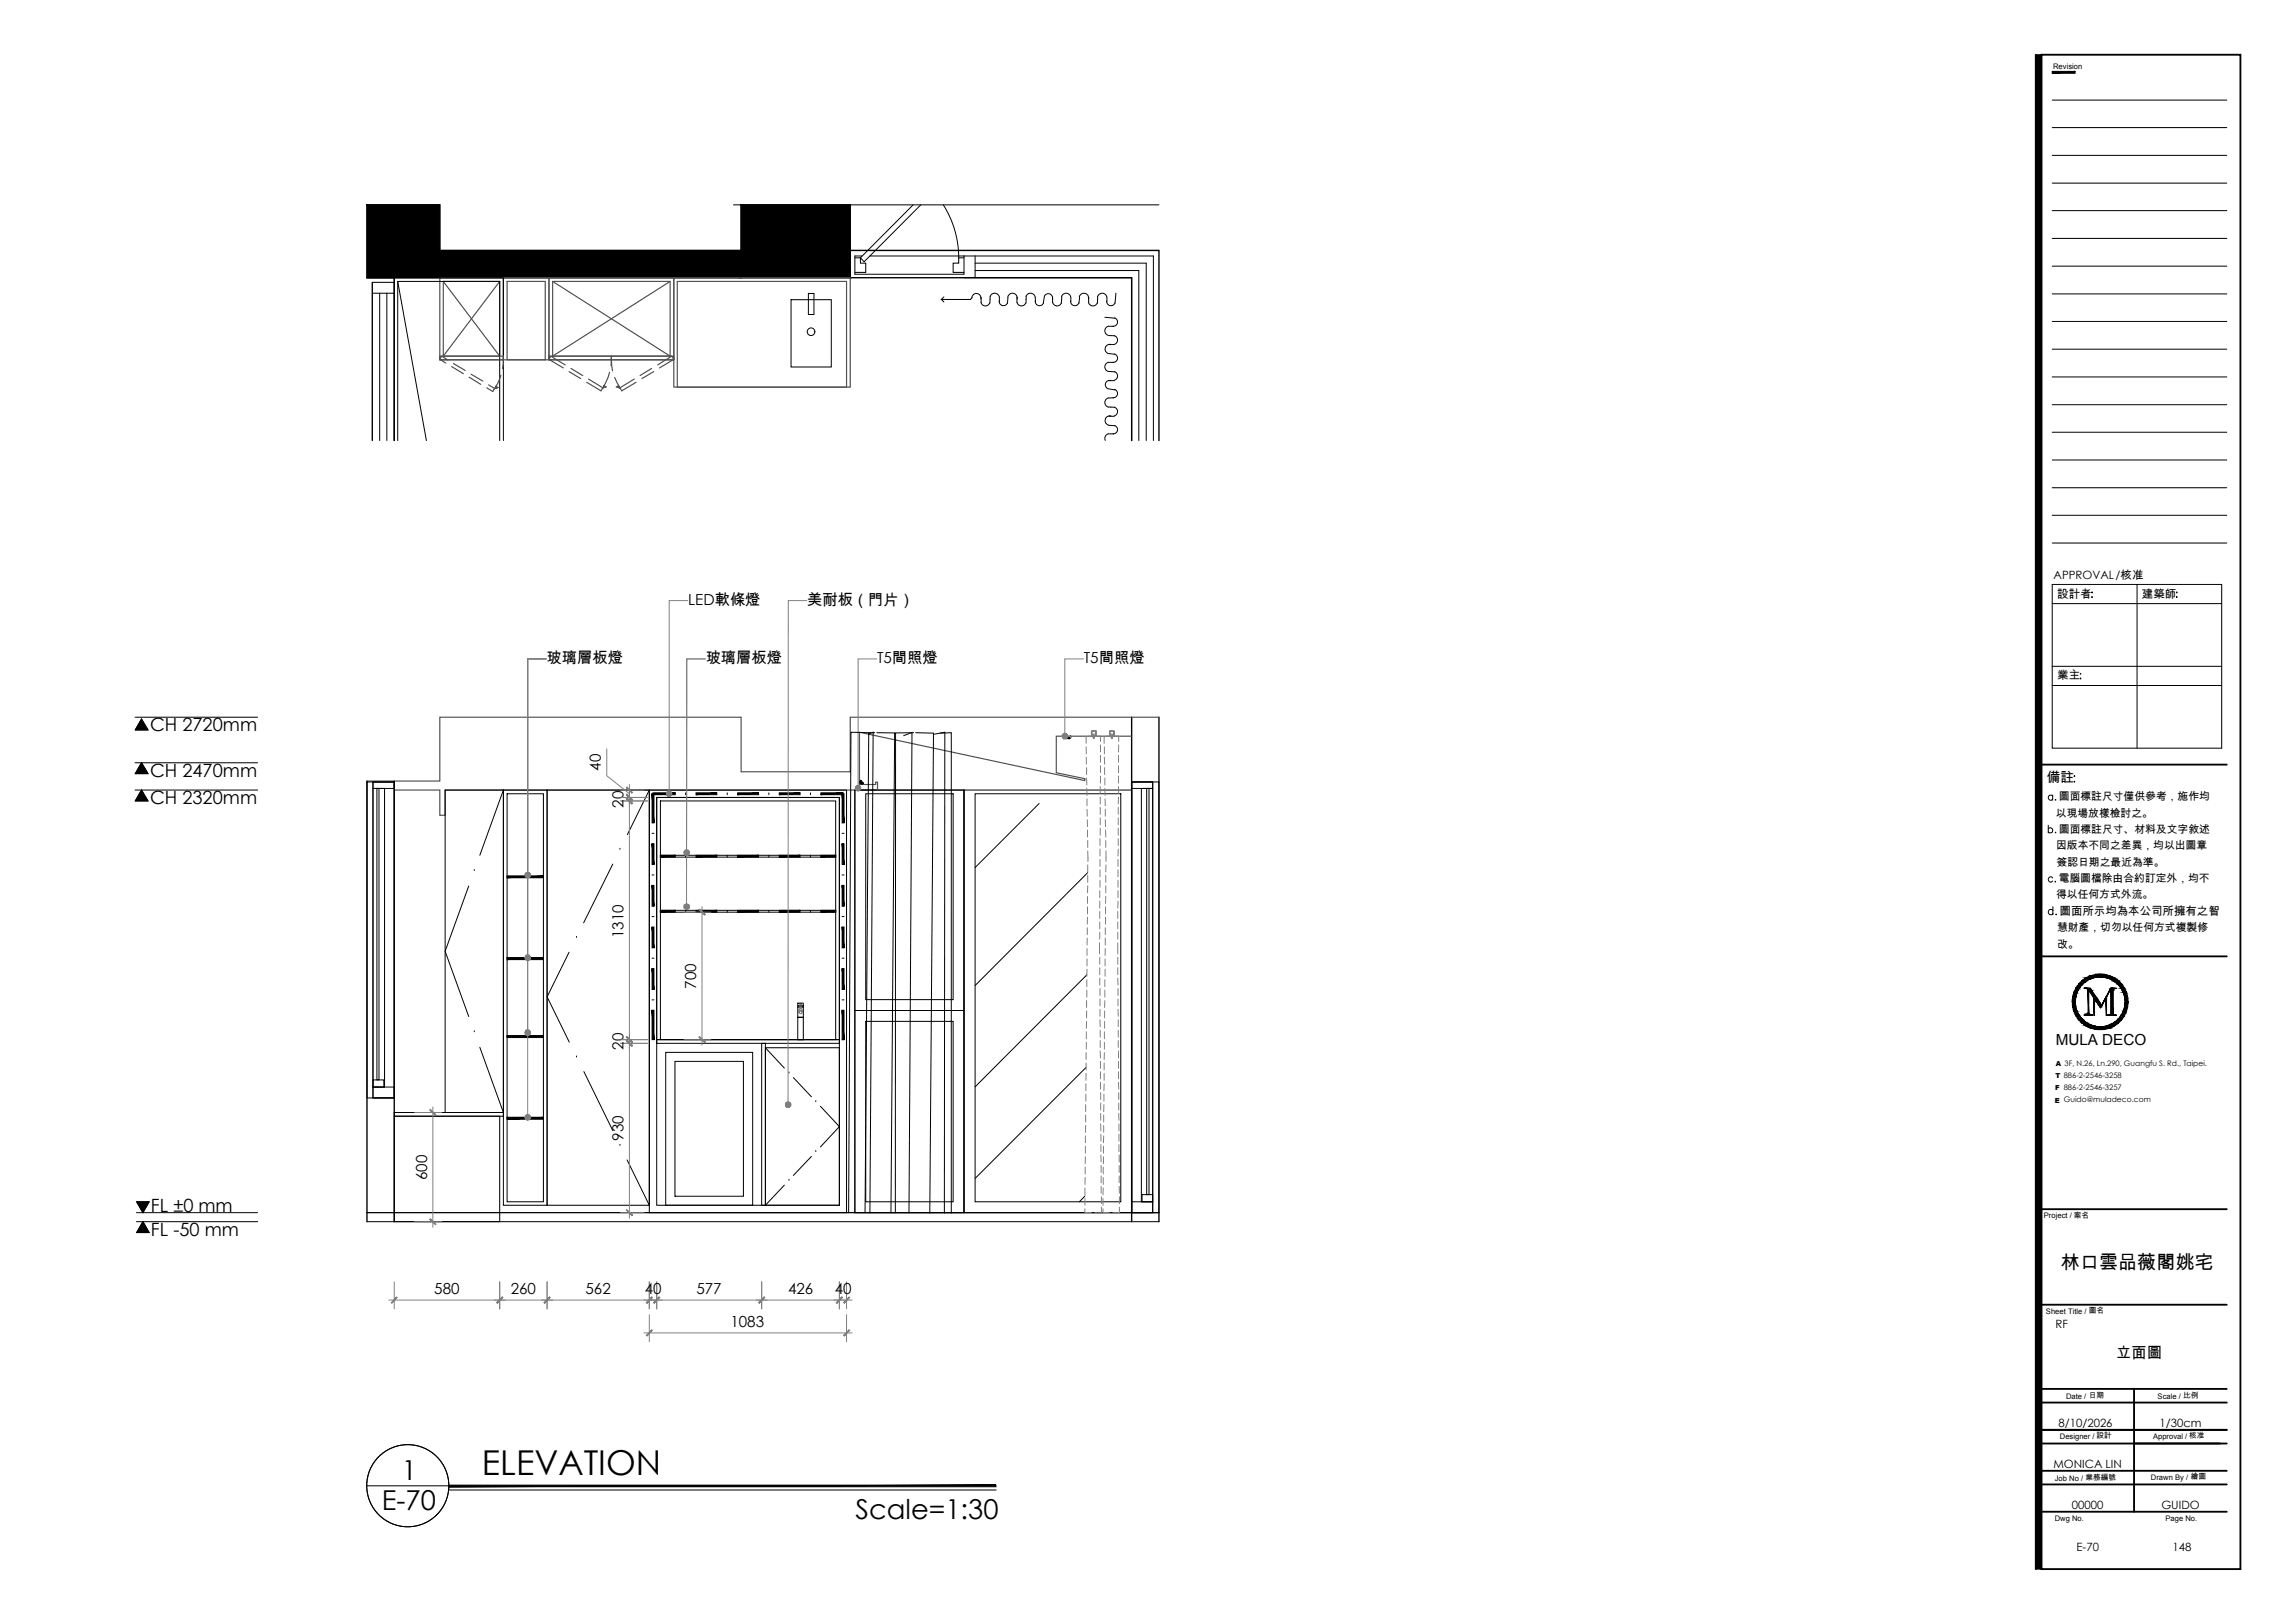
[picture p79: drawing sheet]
<svg xmlns="http://www.w3.org/2000/svg" width="420mm" height="297mm" viewBox="0 0 420 297" stroke-linecap="round" stroke-linejoin="round" font-family="sans-serif">
<defs><g id="words">
<text font-size="6.3" x="88.2" y="269.9">ELEVATION</text>
<g font-size="5">
<text x="73.6" y="270.9">1</text>
<text x="69.9" y="276.3">E-70</text>
<text x="156.6" y="278">Scale=1:30</text>
</g>
<text font-size="3.5" x="377.3" y="232.3">林口雲品薇閣姚宅</text>
<g font-size="3.3">
<text x="27.5" y="133.8">CH 2720mm</text>
<text x="27.5" y="142.1">CH 2470mm</text>
<text x="27.5" y="147.1">CH 2320mm</text>
<text x="27.6" y="221.7">FL ±0 mm</text>
<text x="27.6" y="226.2">FL -50 mm</text>
</g>
<g font-size="2.8">
<text x="126" y="110.6">LED軟條燈</text>
<text x="147.8" y="110.7">美耐板（門片）</text>
<text x="100.1" y="121.3">玻璃層板燈</text>
<text x="129.2" y="121.3">玻璃層板燈</text>
<text x="160.6" y="121.3">T5間照燈</text>
<text x="198.4" y="121.3">T5間照燈</text>
<text x="110" y="141" transform="rotate(-90 110 141)">40</text>
<text x="114.1" y="147.8" transform="rotate(-90 114.1 147.8)">20</text>
<text x="114.1" y="171.7" transform="rotate(-90 114.1 171.7)">1310</text>
<text x="127.5" y="181" transform="rotate(-90 127.5 181)">700</text>
<text x="376.3" y="191.3">MULA DECO</text>
<text x="114.1" y="192.1" transform="rotate(-90 114.1 192.1)">20</text>
<text x="114.1" y="208.8" transform="rotate(-90 114.1 208.8)">930</text>
<text x="78.2" y="216" transform="rotate(-90 78.2 216)">600</text>
<text x="79.5" y="236.9">580</text>
<text x="93.5" y="236.9">260</text>
<text x="107.2" y="236.9">562</text>
<text x="118" y="236.9">40</text>
<text x="127.5" y="236.9">577</text>
<text x="144.3" y="236.9">426</text>
<text x="152.8" y="236.9">40</text>
<text x="133.7" y="242.9">1083</text>
<text x="387.4" y="248.5">立面圖</text>
</g>
<text font-size="2.5" x="374.7" y="143.2">備註</text>
<g font-size="2.1">
<text x="376" y="106">APPROVAL/核准</text>
<text x="376.6" y="109.4">設計者</text>
<text x="392.1" y="109.4">建築師</text>
<text x="376.6" y="124.3">業主</text>
<text x="377.1" y="167.4">圖面所示均為本公司所擁有之智</text>
<text x="376.3" y="243.1">RF</text>
<text x="376.9" y="261.2">8/10/2026</text>
<text x="395.4" y="261.2">1/30cm</text>
<text x="375.9" y="268.7">MONICA LIN</text>
<text x="379.3" y="276.2">00000</text>
<text x="395.7" y="276.2">GUIDO</text>
<text x="380.2" y="283.8">E-70</text>
<text x="397.7" y="283.8">148</text>
</g>
<g font-size="2">
<text x="376.4" y="149.5">以現場放樣檢討之。</text>
<text x="376.9" y="146.5">圖面標註尺寸僅供參考，施作均</text>
<text x="376.4" y="155.4">因版本不同之差異，均以出圖章</text>
<text x="376.9" y="152.4">圖面標註尺寸、材料及文字敘述</text>
<text x="376.5" y="158.4">簽認日期之最近為準。</text>
<text x="376.9" y="161.4">電腦圖檔除由合約訂定外，均不</text>
<text x="376.4" y="164.4">得以任何方式外流。</text>
<text x="376.6" y="170.4">慧財產，切勿以任何方式複製修</text>
<text x="376.6" y="173.4">改。</text>
</g>
<g font-size="1.4">
<text x="375.9" y="12.6">Revision</text>
<text x="374.2" y="222.9">Project / 案名</text>
<text x="374.6" y="240.4">Sheet Title / 圖名</text>
<text x="378.2" y="256.1">Date / 日期</text>
<text x="395" y="256.1">Scale / 比例</text>
<text x="377.1" y="263.4">Designer / 設計</text>
<text x="394.2" y="263.4">Approval / 核准</text>
<text x="376.2" y="271">Job No / 業務編號</text>
<text x="393.8" y="270.8">Drawn By / 繪圖</text>
<text x="376.2" y="278.3">Dwg No.</text>
<text x="396.5" y="278.3">Page No.</text>
</g>
<g font-size="1.3">
<text x="376.3" y="197.3">T 886-2-2546-3258</text>
<text x="376.3" y="195.1">A 3F, N.26, Ln.290, Guangfu S. Rd., Taipei.</text>
<text x="376.2" y="201.8">E Guido@muladeco.com</text>
<text x="376.3" y="199.5">F 886-2-2546-3257</text>
</g>
</g></defs>
<!-- layer: I-ELEV4 -->
<path d="M67.2 223.6h145M67.2 221.9h145" fill="none" stroke="#000" stroke-width=".18"/>
<!-- layer: I-ELEV1 -->
<path d="M207.2 131.3v92.3M212.2 131.3v92.3M67.2 142.9v80.7M72.2 142.9v80.7" fill="none" stroke="#000" stroke-width=".25"/>
<!-- layer: I-ELEV2 -->
<path d="M203.2 134.7v-.9h.8v.9M207.2 134.7h-6.5v-.9h-.8v.9h-6.5v6.7l5.2 1.1v.4l-41.2-8.9v9.6h2.9v-.4h.4v1.4h-79.2v4.6h-1v-4.6h-8.3M212.2 131.3h-56.5v10h-20v-10h-55.2v11.6h-13.3" fill="none" stroke="#4c4c4c" stroke-width=".21"/>
<!-- layer: I-ELEV252 -->
<g fill="none" stroke="#000" stroke-width=".18">
<path d="M159 134.4l.9-.4-.6 87.9M159 134.3h.1M159 134.1h1.1M160.5 134.1h3.3l-.7 87.9M165.4 134.6l1.6-.5-.6 87.9M167.3 134.1h-3.3l-.1 87.9M167.6 134.1l3.3 .1-.7 87.8M170.9 134.4l2.1-.4-.1 88M172.1 134.2l2.1-.1v87.9M67.2 143.1h5v57.8h-5zM68.3 143.1h3.9v1.2h-3.9zM68.3 144.3h2.1v54.7h-2.1z"/>
<path d="M68.3 143.1h3.9v57.8h-3.9zM69 144.3h.4v53.3h-.4zM86.8 159.3h.1M92.2 144.6l-4.4 11.9M112.2 158.1l-5.4 10.8M113.5 155.4h.1M118.9 144.6l-4 8.2M119.4 152.5h.3M119.4 145.3h.3M125.5 145.1v.3M125.5 156.5v.4M133.1 145.1v.3"/>
<path d="M133.1 156.5v.4M140.8 145.1v.3M140.8 156.5v.4M148.4 145.1v.3M148.4 156.5v.4M154.2 152.5h.3M156.5 144.6h20v77.3h-20zM156.5 144.6h20v40.3h-20zM158.5 145.3h16v37.7h-16zM176.5 144.6h30.7v77.3h-30.7zM178.5 145.3h26.7v74.6h-26.7zM207.2 143.1h3.8v1.2h-3.8z"/>
<path d="M207.2 143.1h3.8v78.8h-3.8zM207.2 143.1h5v78.8h-5zM209 144.3h2v75.6h-2zM209.9 144.3h.5v74.3h-.5zM85.8 162.2l-4.3 11.9 4.3 11.9M104.2 174.3l-4 8.1 4 8.3M105.5 171.6h.1M119.4 175.4h.3M119.4 167.8h.3M119.4 160.1h.3M125.5 166.6v.3M133.1 166.6v.3"/>
<path d="M140.8 166.6v.3M148.4 166.6v.3M154.2 175.4h.3M154.2 167.8h.3M154.2 160.1h.3M68.3 199h3.9v1.9h-3.9zM68.3 197.6h2v1.4h-2zM86.8 188.8h.1M87.8 191.7l4.4 11.9M105.5 193.4h.1M106.9 196.1l5.3 10.8M119.4 183h.3"/>
<path d="M121.9 192.6h15.9v28h-15.9zM123.6 194.3h12.5v24.6h-12.5zM140.1 191.8l3.5 3.7M144.4 196.4h.1M145.2 197.2l3.3 3.5M154.2 183h.3M154.2 190.3h.3M156.5 184.9h20v37h-20zM158.5 186.9h16v33h-16zM113.5 209.6h.1M114.8 212.3l4.1 8.3M143.6 216.9l-3.5 3.7"/>
<path d="M144.4 216h.1M148.5 211.7l-3.3 3.4M149.4 201.6h.1M149.4 210.8h.1M150.2 202.5l3.5 3.7-3.5 3.7M207.2 219.9h3.8v2h-3.8zM209.1 218.6h1.9v1.3h-1.9zM158.4 221.9l.6-87.8-3.2-.1-.4 87.9"/>
</g>
<!-- layer: 0 -->
<g fill="none" stroke="#000" stroke-width=".18">
<path d="M375.7 18.3h32M375.7 23.4h32M375.7 28.4h32M375.7 33.5h32M375.7 38.6h32M375.7 53.8h32M375.7 48.7h32M375.7 43.6h32M375.7 58.8h32M375.7 79.1h32M375.7 74.1h32M375.7 69h32"/>
<path d="M375.7 63.9h32M375.7 84.2h32M375.7 89.3h32M375.7 94.3h32M375.7 99.4h32M375.7 107h31v29.9h-31zM375.7 110.5h31M383 108.4v.1zM383 109.2v.2zM391.2 107v29.9M398.4 108.4h.2zM398.4 109.3h.2z"/>
<path d="M375.7 121.9h31M375.7 125.5h31M380.8 123.3h.2zM380.8 124.2h.2zM190.2 147.1l-11.7 11.7M199.1 159.7l-20.6 20.7M375 151.7a.45 .45 0 0 1 .7 0 .45 .45 0 0 1 0 .6 .45 .45 0 0 1-.7 0M375 151v1.4M375.8 145.7a.45 .45 0 0 0-.7-.1 .45 .45 0 0 0 0 .7 .45 .45 0 0 0 .7-.1M375.8 145.5v1M376.3 146.3v.2l.1-.1M376.3 152.3v.1h.1"/>
<path d="M379.7 142.1h.2zM379.7 143.1h.2zM199 178.4l-20.5 20.5M375.8 160.7a.45 .45 0 0 0-.7-.1 .45 .45 0 0 0 0 .7 .45 .45 0 0 0 .7-.1M375.8 166.7a.47 .47 0 0 0-.7-.1 .47 .47 0 0 0 0 .7 .47 .47 0 0 0 .7-.1M375.8 165.9v1.5M376.3 161.3v.1M376.4 167.3l-.1 .1h.2M198.8 195.4l-20.3 20.3M198.6 218.9l-1 1"/>
</g>
<!-- layer: I-ELEV-TEXT -->
<path d="M25.9 131.6l1.2 2h-2.3zM25.9 139.6l1.2 2h-2.3zM25.9 144.6l1.2 2h-2.3zM25 219.9h2.3l-1.1 2zM26.2 223.6l1.1 2h-2.3z" fill="#000" stroke="#000" stroke-width=".18"/>
<path d="M24.7 131.3h22.5M24.7 139.6h22.5M25.9 131.6l1.2 2h-2.3zM25.9 139.6l1.2 2h-2.3zM24.7 144.6h22.5M25.9 144.6l1.2 2h-2.3zM25 219.9h2.3l-1.1 2zM25 221.9h22.2M25 223.6h22.2M26.2 223.6l1.1 2h-2.3z" fill="none" stroke="#000" stroke-width=".18"/>
<!-- layer: I-ELEV5 -->
<g fill="none" stroke="#000" stroke-width=".18">
<path d="M81.5 144.6h10.7v59h-10.7zM92.2 144.6h8v76h-8zM92.8 145.3h6.7v74.6h-6.7zM100.2 144.6h18.7v76h-18.7zM118.9 144.6h36.1v77.3h-36.1zM120.2 146h33.5v44.3h-33.5zM120.2 146h33.5v74.6h-33.5zM120.9 146.6h32.1v43.7h-32.1zM120.9 156.5h32.1v.4h-32.1zM157.6 143.2h.1M157.6 142.9l.4 .4-.1 .1-.3-.3zM157.6 142.9l-.2 .1v.2h.2l-.1 .1 .4 .1-.2 .1 .3-.2"/>
<path d="M157.7 143.3l-.1 .1 .1-.1M157.8 143.4l-.1 .1 .1-.1M92.8 175.3h6.7v.2h-6.7zM92.8 160.3h6.7v.2h-6.7zM120.9 166.6h32.1v.3h-32.1zM92.8 189.6h6.7v.1h-6.7zM120.2 190.3h33.5v.7h-33.5zM139.4 191h.7v29.6h-.7zM140.1 191.8h13.6v28.8h-13.6zM72.2 204.3h19.3v19.3h-19.3zM72.2 203.6h20v.7h-20zM92.8 204.5h6.7v.2h-6.7z"/>
</g>
<!-- layer: I-WALL -->
<g fill="none" stroke="#000" stroke-width=".18">
<path d="M195.4 135.1l.4 .1M195.4 134.9h.1M195.4 135h.1M195.4 134.9h.6M195.4 134.9v.2M195.5 135h.3M195.6 135h.2M196 134.9h.1M196 134.9l-.2 .3M196 135h.1"/>
<circle cx="195.5" cy="134.9" r=".06"/>
<circle cx="195.9" cy="134.9" r=".06"/>
</g>
<path d="M195.3 134.8v.2M195.3 134.7h.7M195.4 135h.1M195.4 134.8h.6v.2M195.4 135h-.1M196 134.8v.2" fill="none" stroke="#808080" stroke-width=".18"/>
<!-- layer: I-ELEV6 -->
<g fill="none" stroke="#808080" stroke-width=".18">
<path d="M198.8 136.7l.1 1.3M198.9 138.6v1.3M199.9 133.8h.8v.9h-.3h.2v-.7l-.4-.2-.3 .2v.7h.2h-.3zM199.9 134.5h.1M199.9 134.6v-.2h.7v.2M200 134.6l.2-.1v.5l-.1-.2M200.1 134.7l-1.3 .1v1.2M200.2 134.9h.1M200.2 134.9h.2M200.2 135.2h.1M200.2 134.9v.3M200.3 134.9v.3"/>
<path d="M200.3 134.8l.1 .1M200.4 134.8l-.1 .2v-.1M200.5 134.5h.1M200.5 134.6l-.2-.1v.3h.1M200.7 134.7h.8v1M201.5 136.3v1.3M201.5 138.2v1.3M202.2 136.7v1.3M202.2 138.6v1.3M203.2 133.8h.8v.9h-.2h.1v-.7l-.4-.2-.3 .2v.7h.2h-.2zM203.2 134.5h.1M203.3 134.6l.2-.1v.3h-.1"/>
<path d="M203.4 134.8v.1M203.4 134.8l.1 .2v-.1M203.5 134.9h.1M203.5 134.7l-1.4 .1v1.2M203.5 134.9v.3M203.6 134.9h.1M203.6 135.2h.1M203.6 134.8l.1 .1M203.6 134.9v.3M203.8 134.5h.1M203.8 134.6l-.2-.1 .1 .4h-.2M203.9 134.4h-.7v.2"/>
<path d="M203.9 134.4v.2M204.1 134.7h.7v1M204.8 138.2v1.3M204.8 136.3v1.3M198.9 140.5v1.3M198.9 142.4l.1 1.3M199 144.3v1.3M199 146.2v1.3M199 148.1l.1 1.3M199.1 150v1.3M199.1 151.9v1.3M199.1 153.8v1.3"/>
<path d="M199.1 158.3v1.3M199.1 155.7l.1 2M201.4 153.5v1.3M201.4 155.4v1.3M201.4 157.3v1.3M201.4 159.2v1.3M201.4 144v1.2M201.4 145.9v1.2M201.4 147.8v1.2M201.4 149.7v1.2M201.4 151.6v1.3M201.5 140.2v1.2"/>
<path d="M201.5 142.1v1.2M202.2 140.5v1.3M202.3 142.4v1.3M202.3 144.3v1.3M202.3 146.2l.1 1.3M202.4 148.1v1.3M202.4 150v1.3M202.4 151.9v1.3M202.4 153.8v1.3M202.5 155.7v2M202.5 158.3l-.1 1.3M204.7 157.3v1.3"/>
<path d="M204.7 159.2v1.3M204.7 147.8v1.2M204.7 149.7v1.2M204.7 151.6v1.3M204.7 153.5v1.3M204.7 155.4v1.3M204.8 140.2v1.2M204.8 142.1v1.2M204.8 144v1.2M204.8 145.9l-.1 1.2M199 179.3v1.3M199 173.6v1.3"/>
<path d="M199 175.5v1.3M199 177.4v1.3M199.1 171.7l-.1 1.3M199.1 169.8v1.3M199.1 164.1v1.2M199.1 166v1.2M199.1 167.9v1.2M199.1 160.2v1.3M199.1 162.1v1.3M201.3 172.5v2.1M201.3 163v1.3M201.3 164.9v1.3"/>
<path d="M201.3 166.8v1.3M201.3 168.7v1.3M201.3 170.6v1.3M201.3 175.2v1.3M201.3 177.1v1.3M201.3 179v1.3M201.4 161.1v1.3M202.3 179.3v1.3M202.3 175.5v1.3M202.3 177.4v1.3M202.4 169.8v1.3M202.4 171.7v1.3"/>
<path d="M202.4 173.6l-.1 1.3M202.4 166v1.2M202.4 167.9v1.2M202.4 160.2v1.3M202.4 162.1v1.3M202.4 164v1.3M204.6 172.5v2.1M204.6 166.8v1.3M204.6 168.7v1.3M204.6 170.6v1.3M204.6 175.2v1.3M204.6 177.1v1.3"/>
<path d="M204.6 179l.1 1.3M204.7 161.1v1.3M204.7 163v1.3M204.7 164.9l-.1 1.3M198.8 198.4v1.2M198.8 192.6v1.3M198.8 194.5v1.3M198.8 196.5v1.2M198.9 188.8v1.3M198.9 190.7v1.3M198.9 183.1v1.3M198.9 185v1.3"/>
<path d="M198.9 186.9v1.3M199 181.2v1.3M201.4 180.9v1.3M201.4 182.8v1.3M201.4 184.7v1.3M201.4 186.6v1.3M201.4 188.5v1.3M201.4 190.4v1.3M201.4 192.3l.1 1.3M201.5 194.3v1.2M201.5 196.2v1.2M201.5 198.1v1.2"/>
<path d="M201.5 200v1.2M202.1 194.5v1.3M202.1 196.5v1.2M202.1 198.4v1.2M202.2 188.8v1.3M202.2 190.7v1.3M202.2 192.6l-.1 1.3M202.2 185v1.3M202.2 186.9v1.3M202.3 181.2v1.3M202.3 183.1l-.1 1.3M204.7 180.9v1.3"/>
<path d="M204.7 182.8v1.3M204.7 184.7v1.3M204.7 186.6v1.3M204.7 188.5v1.3M204.7 190.4v1.3M204.8 192.3v1.3M204.8 194.3v1.2M204.8 196.2v1.2M204.8 198.1v1.2M204.8 200v1.2M198.6 217.4v1.3M198.6 219.3v1.3"/>
<path d="M198.7 215.5l-.1 1.3M198.7 213.6v1.3M198.7 211.7v1.3M198.7 207.9v1.3M198.7 209.8v1.3M198.8 206l-.1 1.2M198.8 202.2v1.2M198.8 204.1v1.2M198.8 200.3v1.2M201.5 201.9v1.2M201.5 203.8v1.2M201.5 205.7v1.3"/>
<path d="M201.5 207.6v1.3M201.5 209.5v1.3M201.5 211.4l.1 1.3M201.6 213.3v1.3M201.6 215.2v1.3M201.6 217.1v1.3M201.6 219v1.3M201.9 219.3v1.3M202 217.4l-.1 1.3M202 213.6v1.3M202 215.5v1.3M202 209.8v1.3"/>
<path d="M202 211.7v1.3M202.1 207.9l-.1 1.3M202.1 204.1v1.2M202.1 206v1.2M202.1 202.2v1.2M202.1 200.3v1.2M204.8 201.9v1.2M204.8 203.8l.1 1.2M204.9 205.7v1.3M204.9 207.6v1.3M204.9 209.5v1.3M204.9 217.1v1.3"/>
<path d="M204.9 211.4v1.3M204.9 213.3v1.3M204.9 215.2v1.3M204.9 219v1.3M198.6 221.2v.7h1.2M201.6 220.9v1.1l-1.2-.1M201.9 221.2v.7h1.2M204.9 220.9v1h-1.1"/>
</g>
<!-- layer: I-ELEV252 -->
<g fill="#000" stroke="#000" stroke-width=".18">
<path d="M119.4 154.4v3.8h.3zM119.4 154.4h.3v3.8z"/>
<path d="M119.4 145.3v5.3h.3zM119.4 145.3h.3v5.3z"/>
<path d="M119.5 145.1v.3l4.1-.3zM119.5 145.4l4.1-.3v.3z"/>
<path d="M120.9 156.5v.4l2.7-.4zM120.9 156.9l2.7-.4v.4z"/>
<path d="M127.4 145.1v.3l3.8-.3zM127.4 145.4l3.8-.3v.3z"/>
<path d="M127.4 156.5v.4l3.8-.4zM127.4 156.9l3.8-.4v.4z"/>
<path d="M135 145.1v.3l3.9-.3zM135 145.4l3.9-.3v.3z"/>
<path d="M135 156.5v.4l3.9-.4zM135 156.9l3.9-.4v.4z"/>
<path d="M142.7 145.1v.3l3.8-.3zM142.7 145.4l3.8-.3v.3z"/>
<path d="M142.7 156.5v.4l3.8-.4zM142.7 156.9l3.8-.4v.4z"/>
<path d="M150.3 145.1v.3l4-.3zM150.3 145.4l4-.3v.3z"/>
<path d="M150.3 156.5v.4l2.7-.4zM150.3 156.9l2.7-.4v.4z"/>
<path d="M154.2 145.3l.3 5.3v-5.3zM154.2 145.3l.3 5.3h-.3z"/>
<path d="M154.2 154.4l.3 3.8v-3.8zM154.2 154.4l.3 3.8h-.3z"/>
<path d="M92.8 160.3v.3l6.7-.3zM92.8 160.6l6.7-.3v.3z"/>
<path d="M92.8 175.3v.3l6.7-.3zM92.8 175.6l6.7-.3v.3z"/>
<path d="M119.4 169.7v3.8h.3zM119.4 169.7h.3v3.8z"/>
<path d="M119.4 162v3.8h.3zM119.4 162h.3v3.8z"/>
<path d="M120.9 166.6v.3l2.7-.3zM120.9 166.9l2.7-.3v.3z"/>
<path d="M127.4 166.6v.3l3.8-.3zM127.4 166.9l3.8-.3v.3z"/>
<path d="M135 166.6v.3l3.9-.3zM135 166.9l3.9-.3v.3z"/>
<path d="M142.7 166.6v.3l3.8-.3zM142.7 166.9l3.8-.3v.3z"/>
<path d="M150.3 166.6v.3l2.7-.3zM150.3 166.9l2.7-.3v.3z"/>
<path d="M154.2 162l.3 3.8v-3.8zM154.2 162l.3 3.8h-.3z"/>
<path d="M154.2 169.7l.3 3.8v-3.8zM154.2 169.7l.3 3.8h-.3z"/>
<path d="M154.2 177.3l.3 3.8v-3.8zM154.2 177.3l.3 3.8h-.3z"/>
<path d="M92.8 189.6v.3l6.7-.3zM92.8 189.9l6.7-.3v.3z"/>
<path d="M119.4 184.9v5.4h.3zM119.4 184.9h.3v5.4z"/>
<path d="M119.4 177.3v3.8h.3zM119.4 177.3h.3v3.8z"/>
<path d="M154.2 184.9l.3 5.4v-5.4zM154.2 184.9l.3 5.4h-.3z"/>
<path d="M92.8 204.5v.3l6.7-.3zM92.8 204.8l6.7-.3v.3z"/>
</g>
<!-- layer: 0 -->
<g fill="#808080" stroke="#808080" stroke-width=".18">
<path d="M125.7 156v.5h-.2zM125.3 156.3l.2 .2 .2-.5zM125.2 156h.5l-.4 .3z"/>
<path d="M125.3 155.8l.4 .2h-.5zM125.3 155.8l.4 .2-.2-.4zM125.5 155.6h.2v.4z"/>
<path d="M125.7 155.6h.2l-.2 .4zM125.9 155.6l-.2 .4 .5-.2zM125.7 156l.5-.2v.2z"/>
<path d="M125.7 156h.5v.3zM125.7 156l.2 .5 .3-.2zM125.7 156l.2 .5h-.2z"/>
<path d="M122.5 145.3v.4h-.2zM122 145.5l.3 .2 .2-.4zM122 145.3h.5l-.5 .2z"/>
<path d="M122 145l.5 .3h-.5zM122 145l.5 .3-.2-.5zM122.3 144.8h.2v.5z"/>
<path d="M122.5 144.8h.2l-.2 .5zM122.7 144.8l-.2 .5 .4-.3zM122.5 145.3l.4-.3 .1 .3z"/>
<path d="M122.5 145.3h.5l-.1 .2zM122.5 145.3l.2 .4 .2-.2zM122.5 145.3l.2 .4h-.2z"/>
<path d="M157.1 144.3v.5l-.3-.1zM156.6 144.5l.2 .2 .3-.4zM156.6 144.3h.5l-.5 .2z"/>
<path d="M156.6 144l.5 .3h-.5zM156.6 144l.5 .3-.3-.5zM156.8 143.8l.3-.1v.6z"/>
<path d="M157.1 143.7l.2 .1-.2 .5zM157.3 143.8l-.2 .5 .4-.3zM157.1 144.3l.4-.3 .1 .3z"/>
<path d="M157.1 144.3h.5l-.1 .2zM157.1 144.3l.2 .4 .2-.2zM157.1 144.3l.2 .4-.2 .1z"/>
<path d="M125.7 165.9v.5h-.2zM125.3 166.2l.2 .2 .2-.5zM125.2 165.9h.5l-.4 .3z"/>
<path d="M125.3 165.7l.4 .2h-.5zM125.3 165.7l.4 .2-.2-.4zM125.5 165.5l.2-.1v.5z"/>
<path d="M125.7 165.4l.2 .1-.2 .4zM125.9 165.5l-.2 .4 .5-.2zM125.7 165.9l.5-.2v.2z"/>
<path d="M125.7 165.9h.5v.3zM125.7 165.9l.2 .5 .3-.2zM125.7 165.9l.2 .5h-.2z"/>
<path d="M194.9 134.7v.5h-.2zM194.5 135l.2 .2 .2-.5zM194.4 134.7h.5l-.4 .3z"/>
<path d="M194.5 134.5l.4 .2h-.5zM194.5 134.5l.4 .2-.2-.4zM194.7 134.3l.2-.1v.5z"/>
<path d="M194.9 134.2l.3 .1-.3 .4zM195.2 134.3l-.3 .4 .5-.2zM194.9 134.7l.5-.2 .1 .2z"/>
<path d="M194.9 134.7h.6l-.1 .3zM194.9 134.7l.3 .5 .2-.2zM194.9 134.7l.3 .5h-.3z"/>
<path d="M96.6 175.3v.5l-.2-.1zM96.2 175.5l.2 .2 .2-.4zM96.1 175.3h.5l-.4 .2z"/>
<path d="M96.2 175l.4 .3h-.5zM96.4 174.8l-.2 .2 .4 .3zM96.4 174.8h.2v.5z"/>
<path d="M96.6 174.8h.3l-.3 .5zM96.9 174.8l-.3 .5 .4-.3zM96.6 175.3l.4-.3 .1 .3z"/>
<path d="M96.6 175.3h.5l-.1 .2zM96.6 175.3l.3 .4 .1-.2zM96.6 175.3l.3 .4-.3 .1z"/>
<path d="M96.6 189v.5l-.2-.1zM96.2 189.3l.2 .1 .2-.4zM96.1 189h.5l-.4 .3z"/>
<path d="M96.2 188.8l.4 .2h-.5zM96.4 188.5l-.2 .3 .4 .2zM96.4 188.5h.2v.5z"/>
<path d="M96.6 188.5h.3l-.3 .5zM96.9 188.5l-.3 .5 .4-.2zM96.6 189l.4-.2 .1 .2z"/>
<path d="M96.6 189h.5l-.1 .3zM96.6 189l.3 .4 .1-.1zM96.6 189l.3 .4-.3 .1z"/>
<path d="M96.6 204.5v.5l-.2-.1zM96.2 204.8l.2 .1 .2-.4zM96.1 204.5h.5l-.4 .3z"/>
<path d="M96.2 204.2l.4 .3h-.5zM96.4 204.1l-.2 .1 .4 .3zM96.4 204.1l.2-.1v.5z"/>
<path d="M96.6 204l.3 .1-.3 .4zM96.9 204.1l-.3 .4 .4-.3zM96.6 204.5l.4-.3 .1 .3z"/>
<path d="M96.6 204.5h.5l-.1 .3zM96.6 204.5l.3 .4 .1-.1zM96.6 204.5l.3 .4-.3 .1z"/>
<path d="M96.6 160.1v.5h-.2zM96.2 160.4l.2 .2 .2-.5zM96.1 160.1h.5l-.4 .3z"/>
<path d="M96.2 159.9l.4 .2h-.5zM96.4 159.7l-.2 .2 .4 .2zM96.4 159.7h.2v.4z"/>
<path d="M96.6 159.7h.3l-.3 .4zM96.9 159.7l-.3 .4 .4-.2zM96.6 160.1l.4-.2 .1 .2z"/>
<path d="M96.6 160.1h.5l-.1 .3zM96.6 160.1l.3 .5 .1-.2zM96.6 160.1l.3 .5h-.3z"/>
<path d="M91.9 237.4l-.8 1.1 .9-1zM91.9 237.4l-.8 1.1-.2-.1z"/>
<path d="M100.6 237.4l-1 1 .1 .1zM100.6 237.4l.1 .1-1 1z"/>
<path d="M90.9 238.4l.2 .1 .8-1.1zM91.9 237.4l.1 .1-.9 1z"/>
<path d="M72.6 237.4l-.9 1.1 1-1zM72.6 237.4l-.9 1.1-.1-.1z"/>
<path d="M100.6 237.4l-.9 1.1 1-1zM100.6 237.4l-.9 1.1-.1-.1z"/>
<path d="M118.3 238.4l.1 .1 .9-1.1zM119.3 237.4l.1 .1-1 1z"/>
<path d="M119.3 243.4l-.9 1.1 1-1zM118.3 244.4l1-1-.9 1.1z"/>
<path d="M154.4 244.4l.2 .1 .8-1.1zM155.4 243.4l.2 .1-1 1z"/>
<path d="M120.7 237.4l-.9 1.1 1-1zM120.7 237.4l-.9 1.1-.1-.1z"/>
<path d="M138.9 238.4l.1 .1 .9-1.1zM139.9 237.4l.1 .1-1 1z"/>
<path d="M139.9 237.4l-.9 1.1 1-1zM138.9 238.4l1-1-.9 1.1z"/>
<path d="M154.1 237.4l-1 1 .1 .1zM154.1 237.4l.1 .1-1 1z"/>
<path d="M154.1 237.4l-1 1 .1 .1zM154.1 237.4l.1 .1-1 1z"/>
<path d="M155.4 237.4l-.8 1.1 1-1zM155.4 237.4l-.8 1.1-.2-.1z"/>
<path d="M120.7 237.4l-.9 1.1 1-1zM120.7 237.4l-.9 1.1-.1-.1z"/>
<path d="M118.3 238.4l.1 .1 .9-1.1zM119.3 237.4l.1 .1-1 1z"/>
<path d="M78.7 203.1l1 1.1 .1-.2zM78.7 203.1h.1l1 .9z"/>
<path d="M78.8 223l-.1 .2 1.1 .9zM78.7 223.2l1.1 .9h-.1z"/>
<path d="M114.8 221.4l-.1 .1 1.1 .9zM114.7 221.5l1.1 .9-.1 .1z"/>
<path d="M114.7 190.5l1 1 .1-.1zM114.8 190.4l1 1-1.1-.9z"/>
<path d="M114.8 189.7l-.1 .1 1.1 .9zM114.7 189.8l1.1 .9-.1 .1z"/>
<path d="M114.7 190.5l1 1 .1-.1zM114.8 190.4l1 1-1.1-.9z"/>
<path d="M114.7 146.2l1 .9h.1zM114.8 146l1 1.1-1.1-.9z"/>
<path d="M114.8 189.7l-.1 .1 1.1 .9zM114.7 189.8l1.1 .9-.1 .1z"/>
<path d="M114.7 146.2l1 .9h.1zM114.8 146l1 1.1-1.1-.9z"/>
<path d="M114.8 145.4l-.1 .1 1.1 .9zM114.7 145.5l1.1 .9-.1 .1z"/>
<path d="M114.8 144l-.1 .1 1.1 1zM114.7 144.1l1.1 1h-.1z"/>
<path d="M114.7 145.5l1 1 .1-.1zM114.8 145.4l1 1-1.1-.9z"/>
<path d="M128 166.5l1 1 .1-.1zM128 166.5l.1-.1 1 1z"/>
<path d="M128 189.8l1.1 .9-1-1zM128 189.8l1.1 .9-.1 .1z"/>
<path d="M144.3 202.2v.5l-.3-.1zM143.8 202.4l.2 .2 .3-.4zM143.8 202.2h.5l-.5 .2z"/>
<path d="M143.8 201.9l.5 .3h-.5zM144 201.7l-.2 .2 .5 .3zM144 201.7h.3v.5z"/>
<path d="M144.3 201.7h.2l-.2 .5zM144.5 201.7l-.2 .5 .4-.3zM144.3 202.2l.4-.3 .1 .3z"/>
<path d="M144.3 202.2h.5l-.1 .2zM144.3 202.2l.2 .4 .2-.2zM144.3 202.2l.2 .4-.2 .1z"/>
</g>
<path d="M125.9 109.9h-3.4v35.4M147.7 109.9h-3.4v92.3M100 120.6h-3.4v54.7M100 120.6h-3.4v68.4M100 120.6h-3.4v83.9M100 120.6h-3.4v39.5M160.5 120.6h-3.4v23.7M198.4 120.6h-3.5v14.1M125.7 156v-35.4h3.4h-3.4v45.3" fill="none" stroke="#808080" stroke-width=".18"/>
<!-- layer: I-DWGTITLE -->
<g fill="none" stroke="#000" stroke-width=".18">
<path d="M67.2 271.9h15M82.1 272.7h100.3"/>
<circle cx="74.7" cy="271.9" r="7.5"/>
</g>
<path d="M82.2 271.8v.3l100.1-.3zM82.2 272.1l100.1-.3v.3z" fill="#000" stroke="#000" stroke-width=".18"/>
<!-- layer: I-ELEV-DIM -->
<g fill="none" stroke="#808080" stroke-width=".18">
<path d="M111.1 137.1v4.9l4.1 3.3M113.6 146.6h4.9M113.6 146h4.9M113.6 144.6h4.3M115.2 144.9v2.7M115.2 144.6v1.4v-1.4M115.2 143.6v1M115.2 145.6v77.4M125.2 166.9h4.9M128.5 165.9v25.4M113.6 191h4.9M113.6 190.3h4.9"/>
<path d="M115.2 189.3v2.6M125.2 190.3h4.9M75.9 203.6h5M79.2 202.6v22M71.2 237.9h83.5M72.2 234.6v5M75.9 223.6h5M91.5 234.6v5M100.2 234.6v5M113.6 221.9h4.3M117.9 237.9h3.3M118.9 234.6v5"/>
<path d="M120.2 234.6v5M139.4 234.6v5M152.7 237.9h3.3M153.7 234.6v5M155 234.6v5M117.9 244h38.1M118.9 240.6v5M155 240.6v5"/>
</g>
<!-- layer: FF-FIXT -->
<path d="M146.1 190.2h1M146.1 183.6h.9l.1 .5h-1zM146.1 186.2h1M146.1 184.1v.2M146.1 186.2h.1M147 184.1l.1 .2M147 186.2h.1M147.1 186.2v4.1l-1-.1M147.1 184.3h-1v5.9M147.1 184.3v1.9" fill="none" stroke="#000" stroke-width=".18"/>
<g fill="none" stroke="#808080" stroke-width=".18">
<path d="M146.3 185.2a.28 .28 0 0 1 .3-.3 .28 .28 0 0 1 .2 .3M146.3 185.1v-.3a.25 .25 0 0 1 .3-.2 .25 .25 0 0 1 .2 .2v.3M146.8 185.1a.26 .26 0 0 0-.2-.2 .26 .26 0 0 0-.3 .2v.2a.26 .26 0 0 0 .4 .2 .26 .26 0 0 0 0-.5 .26 .26 0 0 0-.4 .2v.1M146.8 185.1v.2"/>
<circle cx="146.6" cy="183.8" r=".12"/>
</g>
<path d="M80.5 45.8l55.2 5v-5zM80.5 45.8l55.2 5h-55.2z" fill="#000" stroke="#000" stroke-width=".18"/>
<!-- layer: I-ELEV-DIM -->
<g fill="#000" stroke="#000" stroke-width=".18">
<path d="M67.2 37.5l13.3 13.3v-13.3zM67.2 37.5l13.3 13.3h-13.3z"/>
<path d="M135.7 37.5l20 13.3v-13.3zM135.7 37.5l20 13.3h-20z"/>
</g>
<path d="M67.2 37.5h13.3v13.3h-13.3zM135.7 37.5h20v13.3h-20z" fill="none" stroke="#000" stroke-width=".25"/>
<!-- layer: I-WALL -->
<path d="M67.2 50.8h5v29.8M80.5 45.8h55.2v5h-55.2zM207.2 80.6v-29.8h-51.5v-5h56.5v34.8" fill="none" stroke="#000" stroke-width=".25"/>
<path d="M134.3 37.5h1.4M155.7 37.5h56.5" fill="none" stroke="#000" stroke-width=".18"/>
<!-- layer: I-WINDOW -->
<g fill="none" stroke="#000" stroke-width=".18">
<path d="M167.2 37.5l-9.7 9.7 .7 .7 10.4-10.4M172.7 37.5a18 18 0 0 1 2.8 9.7M68.2 51.7v28.9v-28.9h4v28.9M68.2 53.7h4M69.5 53.7v26.9M70.8 53.7v26.9M156.5 47.2h1v1h1v1.7h-2M157.8 46.8h-1.3v3.4h20v-3.4M159.3 46.8h51.9v33.8M176.5 47.2h-1v1h-1v1.7h2M176.5 50.8h30.7v29.8M178.5 46.8v4"/>
<path d="M178.5 49.5h30v31.1M178.5 48.2h31.3v32.4"/>
</g>
<path d="M67.2 50.8h5" fill="none" stroke="#000" stroke-width=".18"/>
<!-- layer: DS-DRAPERY -->
<g fill="none" stroke="#000" stroke-width=".18">
<path d="M172.8 54.3l-.5 .5M177.9 54.5l-.3 .3h-5.3l.5 .5M177.9 54.5a.83 .83 0 0 1 1-.8 .83 .83 0 0 1 .7 1M179.6 55.4a.83 .83 0 0 0 .8 .6 .83 .83 0 0 0 .8-.6M179.6 54.4v1M181.3 54.3a.87 .87 0 0 1 .8-.6 .87 .87 0 0 1 .8 .7M181.3 54.8h.1M181.3 54.3l-.1 1.2M182.9 55.1a.78 .78 0 0 0 .7 .8 .78 .78 0 0 0 .9-.5M183 54.4v.8M184.5 54.4a.87 .87 0 0 1 1-.7 .87 .87 0 0 1 .7 1M184.5 54.4l-.1 1.1"/>
<path d="M186.2 54.4v1a.83 .83 0 0 0 .8 .6 .83 .83 0 0 0 .8-.6M187.8 54.8h.1M187.8 54.3a.87 .87 0 0 1 .9-.6 .87 .87 0 0 1 .8 .7l.1 .8M187.9 54.3l-.1 1.2M189.5 55.1a.78 .78 0 0 0 .7 .8 .78 .78 0 0 0 .9-.5M192.7 54.7a.78 .78 0 0 0-.5-.9 .78 .78 0 0 0-1 .4l-.2 1.3M192.7 54.4v1M192.7 55.4a.83 .83 0 0 0 .8 .6 .83 .83 0 0 0 .8-.6M194.3 54.8h.1M194.3 54.3a.87 .87 0 0 1 .9-.6 .87 .87 0 0 1 .8 .7v.8M194.4 54.3l-.1 1.2M196 55.1a.78 .78 0 0 0 .6 .8 .78 .78 0 0 0 .9-.5"/>
<path d="M197.6 54.4a.87 .87 0 0 1 1-.7 .87 .87 0 0 1 .7 1M197.7 54.4l-.2 1.1M199.3 55.4a.83 .83 0 0 0 .8 .6 .83 .83 0 0 0 .8-.6M199.3 54.4v1M200.9 54.3a.87 .87 0 0 1 .9-.6 .87 .87 0 0 1 .8 .7M200.9 54.8h.1M201 54.3l-.1 1.2M202.3 58.1l1.8 .1M202.6 55.1a.78 .78 0 0 0 .6 .8 .78 .78 0 0 0 .9-.5M202.6 54.4v.8M203 59.7a.87 .87 0 0 0-.7 .8 .87 .87 0 0 0 .6 .9M203 59.7h.9"/>
<path d="M204.1 58.2a.78 .78 0 0 1 .5 .9 .78 .78 0 0 1-.9 .6M204.3 53.7l-.2 1.8M202.8 71.1l1.3 .3M202.9 61.4l1.2 .1M202.9 68l1.2 .1M202.9 74.5h1.2M203 66.3a.87 .87 0 0 0-.7 .8 .87 .87 0 0 0 .6 .9M203 79.4a.87 .87 0 0 0-.6 1.2M203 72.8a.87 .87 0 0 0-.7 .8 .87 .87 0 0 0 .6 .9M203 63.1h1M203 69.7h1M203 66.3h.9"/>
<path d="M203 79.4h.9M203 76.2h1M203 64.7l1.1 .1M203 77.8l1.1 .1M203.3 69.7a.78 .78 0 0 0-.9 .4 .78 .78 0 0 0 .4 1M203.4 61.4h.1M203.4 68h.1M203.4 74.5h.1M203.4 63a.87 .87 0 0 0-1.1 .7 .87 .87 0 0 0 .7 1M203.4 76.1a.87 .87 0 0 0-1.1 .7 .87 .87 0 0 0 .7 1M203.9 72.8h-.9M204 61.5a.83 .83 0 0 1 .6 .8 .83 .83 0 0 1-.6 .7"/>
<path d="M204 68a.83 .83 0 0 1 .6 .8 .83 .83 0 0 1-.6 .8M204 74.5a.83 .83 0 0 1 .6 .9 .83 .83 0 0 1-.6 .7M204.1 64.8a.78 .78 0 0 1 .5 .9 .78 .78 0 0 1-.9 .6M204.1 77.9a.78 .78 0 0 1 .5 .9 .78 .78 0 0 1-.9 .6M204.1 71.3a.78 .78 0 0 1 .5 .9 .78 .78 0 0 1-.9 .6"/>
</g>
<!-- layer: I-FURN-MLWK-H -->
<g fill="none" stroke="#4c4c4c" stroke-width=".21">
<path d="M80.5 50.8h11.7v15.1h-11.7zM81.2 51.5h10.3v13.7h-10.3zM81.2 51.5l10.3 13.7M91.5 51.5l-10.3 13.7M92.2 50.8h8.3v15.1h-8.3zM92.8 51.5h7v14.4h-7zM100.5 50.8h22.9v15.1h-22.9zM101.2 51.5h21.5v13.7h-21.5zM101.2 51.5l21.5 13.7M122.7 51.5l-21.5 13.7M123.4 50.8h32.3v20.1h-32.3zM124 51.5h31v19.4h-31z"/>
<path d="M80.5 65.2h11.7v.7h-11.7zM82 65.9l-1.1-.7-.4 .6 1.1 .6M82.7 67.1l2.1 1.3M83 66.5l2.2 1.3M85.9 69l2.1 1.3M86.2 68.5l2.2 1.3M89.5 70.4l1.1 .7-.4 .6-1.1-.7M90.8 70.7l.3 .2-.6 .2M91.7 68.7l-.6 1.5-.5 .7M92.2 65.6l-.2 1.9M100.5 65.2h11.4v.7h-11.4zM103.5 66.8l-2.7-1.6-.3 .6 2.6 1.5"/>
<path d="M104.2 68l2.1 1.3M104.5 67.4l2.2 1.3M107.7 69.4l2.7 1.6-.4 .5-2.6-1.5M110.6 70.6l.3 .2-.6 .2M111.6 68.1l-.3 .9-.6 1.5M111.8 66.9l.1-1.3 .2 2.3M111.9 65.2h11.5v.7h-11.5zM112.5 69.1l1.1 2M113.2 70.6l-.3 .2 .6 .2M116.1 69.4l-2.6 1.6 .3 .5 2.7-1.5M119.3 67.4l-2.1 1.3M119.7 68l-2.2 1.3"/>
<path d="M120.4 66.8l2.6-1.6 .4 .6-2.7 1.5"/>
</g>
<!-- layer: K-EQUIP -->
<g fill="none" stroke="#000" stroke-width=".18">
<path d="M144.8 54.8h7.4v12.4h-7.4zM148 53.7h1v3.9h-1z"/>
<circle cx="148.5" cy="60.7" r=".7"/>
</g>
<!-- layer: I-FURN-MLWK-L -->
<path d="M72.8 51.5l5.3 29.1M72.2 80.6v-29.8h20v29.8M72.8 80.6v-29.1h18.7v29.1" fill="none" stroke="#000" stroke-width=".18"/>
<!-- layer: I-FURN-MLWK-H -->
<g fill="#4c4c4c" stroke="#4c4c4c" stroke-width=".18">
<path d="M90.8 70.7l-.3 .4h.3zM90.8 70.7l.3 .2-.3 .2z"/>
<path d="M110.6 70.6l-.3 .4 .3-.1zM110.6 70.6l.3 .2-.3 .1z"/>
<path d="M113.2 70.6l.3 .4-.3-.1zM112.9 70.8l.3 .1v-.3z"/>
</g>
<!-- layer: 0 -->
<g fill="#000" stroke="#000" stroke-width=".18">
<path d="M383.6 178.3h1.8zM382.9 188.2h3.2l-.7 .2zM384.4 184.3h.3l-.1 .2z"/>
<path d="M372.7 10v277.2l1-277.2zM373.7 10v277.2h-1z"/>
<path d="M375.7 13.4h4.2v-.3zM375.7 13.1h4.2l-4.2 .3z"/>
<path d="M381.2 179.5l-.3 .6 .7-.6zM381.2 179.5l-.3 .6h-.3z"/>
<path d="M381.2 179.4h.4zM381.2 179.4l.4 .1z"/>
<path d="M381.6 179.7l-.4 .5 .6-.5zM381 180.2l.6-.5-.4 .5z"/>
<path d="M381.7 179.6h.2zM381.7 179.6l.1 .1h-.2z"/>
<path d="M381.8 179l-.2 .4 .7-.4zM381.2 179.4l.6-.4-.2 .4z"/>
<path d="M382.3 179.3l-.4 .3 .5-.3zM381.7 179.6l.6-.3-.4 .3z"/>
<path d="M381.9 178.9h.6zM381.8 179h.5z"/>
<path d="M382.4 179.2h.3zM382.3 179.3h.1z"/>
<path d="M382.4 178.7l.1 .2 .7-.2zM381.9 178.9l.5-.2 .1 .2z"/>
<path d="M382.7 179.2l.5-.2h-.3zM382.4 179.2l.5-.2-.2 .2z"/>
<path d="M383.2 178.9h.6zM382.9 179h.3z"/>
<path d="M382.7 178.5l.5 .2 .7-.2zM382.4 178.7l.3-.2 .5 .2z"/>
<path d="M382.9 178.5h1.1zM382.7 178.5h1.2z"/>
<path d="M383.5 178.8h.5zM383.2 178.9h.6z"/>
<path d="M384 178.7l1.5 .1zM383.5 178.8l.5-.1 1.5 .1z"/>
<path d="M383.6 178.3l2.5 .2-.7-.2zM382.9 178.5l.7-.2 2.5 .2z"/>
<path d="M384.9 178.8l.9 .1zM384.9 178.8l.9 .1z"/>
<path d="M385.2 178.9l.8 .1zM385.2 178.9l.8 .1z"/>
<path d="M385.7 179l.9 .2zM385.7 179l.9 .2z"/>
<path d="M384.9 178.5h1.3zM384.9 178.5h1.3z"/>
<path d="M385.1 178.5l1.4 .2-.3-.2zM385.1 178.5l1.4 .2z"/>
<path d="M385.8 178.7l1.3 .2-.6-.2zM385.8 178.7l1.3 .2h-.7z"/>
<path d="M386.3 179.2l.4 .1zM386.3 179.2l.4 .1z"/>
<path d="M386.5 179.3l.8 .3zM386.5 179.3l.8 .3z"/>
<path d="M386.4 178.9l.8 .1zM386.4 178.9l.8 .1z"/>
<path d="M386.6 179l1.2 .4-.6-.4zM386.6 179l1.2 .4h-.4z"/>
<path d="M387.1 179.6l.3 .1zM387.1 179.6l.3 .1z"/>
<path d="M387.2 179.7l.7 .5-.5-.5zM387.2 179.7l.7 .5h-.1z"/>
<path d="M387.4 179.4l.4 .1zM387.4 179.4l.4 .1z"/>
<path d="M387.4 179.5l1 .6-.6-.6zM387.4 179.5l1 .6h-.3z"/>
<path d="M379.5 182.5h.2zM379.5 182.5h.2z"/>
<path d="M379.5 184.3h.2zM379.5 184.3h.2z"/>
<path d="M379.4 183.4l.3 .9-.1-.9zM379.4 183.4l.3 .9h-.2z"/>
<path d="M379.7 185.1h.3zM379.7 185.1h.3z"/>
<path d="M379.5 182.5l.1 .9 .1-.9zM379.5 182.5l.1 .9h-.2z"/>
<path d="M379.5 184.3l.5 .8-.3-.8zM379.5 184.3l.5 .8h-.3z"/>
<path d="M379.9 182.5h.1zM379.9 182.5h.1z"/>
<path d="M379.9 184.2h.1zM379.9 184.2h.1z"/>
<path d="M379.8 183.4l.2 .8-.1-.8zM379.8 183.4l.2 .8h-.1z"/>
<path d="M379.7 181.6h.3zM379.7 181.6h.3z"/>
<path d="M379.7 181.6v.9l.3-.9zM379.7 181.6v.9h-.2z"/>
<path d="M379.7 185.1l.7 .8-.4-.8zM379.7 185.1l.7 .8h-.3z"/>
<path d="M379.9 182.5v.9l.1-.9zM379.9 182.5v.9h-.1z"/>
<path d="M379.9 184.2l.3 .8-.2-.8zM379.9 184.2l.3 .8h-.1z"/>
<path d="M380.1 180.8h.3zM380.1 180.8h.3z"/>
<path d="M380.1 185.9h.3zM380.1 185.9h.3z"/>
<path d="M380.1 181.7l-.1 .8 .2-.8zM380.1 181.7l-.1 .8h-.1z"/>
<path d="M380.1 185l.1 .1zM380.1 185l.1 .1z"/>
<path d="M380.2 185.1l.4 .6zM380.2 185.1l.4 .6h-.1z"/>
<path d="M380.1 180.8l-.1 .8 .4-.8zM380.1 180.8l-.1 .8h-.3z"/>
<path d="M380.1 185.9l.8 .7-.5-.7zM380.1 185.9l.8 .7h-.3z"/>
<path d="M380.6 186.6h.3zM380.6 186.6h.3z"/>
<path d="M380.5 181l-.3 .7 .4-.7zM380.5 181l-.3 .7z"/>
<path d="M380.5 185.7l.2 .1zM380.5 185.7l.2 .1z"/>
<path d="M380.5 180.9h.2zM380.5 180.9l.1 .1z"/>
<path d="M380.5 185.8l.6 .6zM380.5 185.8l.6 .6z"/>
<path d="M380.6 180.1h.3zM380.6 180.1h.3z"/>
<path d="M380.6 180.1l-.2 .7 .5-.7zM380.6 180.1l-.2 .7h-.3z"/>
<path d="M380.6 186.6l1 .6-.7-.6zM380.6 186.6l1 .6h-.4z"/>
<path d="M381 180.3l-.3 .6 .4-.6zM381 180.3l-.3 .6h-.2z"/>
<path d="M381 186.4l.2 .1zM381 186.4l.2 .1z"/>
<path d="M381 180.2h.2zM381 180.2l.1 .1z"/>
<path d="M381 186.5l.8 .5-.6-.5zM381 186.5l.8 .5h-.2z"/>
<path d="M381.2 187.2l.4 .1zM381.2 187.2l.4 .1z"/>
<path d="M381.2 187.3l1.1 .4-.7-.4zM381.2 187.3l1.1 .4h-.5z"/>
<path d="M381.6 187l.3 .1zM381.6 187l.3 .1z"/>
<path d="M381.7 187.1l.7 .3zM381.7 187.1l.7 .3z"/>
<path d="M381.8 187.7l.7 .1zM381.8 187.7l.7 .1z"/>
<path d="M382.3 181.3l.1 4.1v-4.1zM382.3 181.3l.1 4.1h-.1z"/>
<path d="M382.3 185.4l.1 .1zM382.3 185.4l.1 .1z"/>
<path d="M382.3 185.5l.1 .1zM382.3 185.5l.1 .1z"/>
<path d="M382.3 185.6h.1zM382.2 185.6h.2z"/>
<path d="M382.2 185.6l.3 .1zM382.2 185.6l.3 .1z"/>
<path d="M382.3 187.4l.4 .1zM382.3 187.4l.4 .1z"/>
<path d="M382.2 185.7h.3zM382.2 185.7h.3z"/>
<path d="M382.2 185.7h.4zM382.2 185.7h.4z"/>
<path d="M381.9 187.8l1.3 .2-.7-.2zM381.9 187.8l1.3 .2h-.8z"/>
<path d="M382.1 185.7h.5zM382.1 185.7h.5z"/>
<path d="M382.1 185.7h.6zM382.1 185.7h.6z"/>
<path d="M382.1 185.7h.6zM382 185.7h.7z"/>
<path d="M381.6 180.8l1.1 .1zM381.6 180.8l1.1 .1z"/>
<path d="M382.4 187.5l.8 .2zM382.4 187.5l.8 .2z"/>
<path d="M382 180.9l.9 .3-.2-.3zM382 180.9l.9 .3h-.6z"/>
<path d="M382.9 188.2l.7 .2h1.8zM383.6 188.4h1.8z"/>
<path d="M382.3 181.2l.6 .1zM382.3 181.2l.6 .1z"/>
<path d="M382.4 181.3l1.5 1.4-1-1.4zM382.4 181.3l1.5 1.4h-.6z"/>
<path d="M381.6 185.7l1.6 .1zM381.6 185.7l1.6 .1z"/>
<path d="M382.4 188l1.5 .2zM382.4 188l1.5 .2h-1.2z"/>
<path d="M382.9 187.7l.9 .2zM382.9 187.7l.9 .2z"/>
<path d="M383.3 182.8l.2 .6v-.6zM383.3 182.8l.2 .6h-.2z"/>
<path d="M383.3 183.4l.2 2.4v-2.4zM383.3 183.4l.2 2.4h-.2z"/>
<path d="M383.2 187.9h.8zM383.2 187.9h.8z"/>
<path d="M382.7 188.2h1.3zM382.7 188.2h1.3z"/>
<path d="M383.3 182.7l.7 .1-.1-.1zM383.3 182.7l.7 .1h-.7z"/>
<path d="M383.5 182.8l.8 .6-.3-.6zM383.5 182.8l.8 .6h-.5z"/>
<path d="M383.8 183.4l.9 .6-.4-.6zM383.8 183.4l.9 .6h-.5z"/>
<path d="M384.2 184l.5 .3 .2-.3zM384.2 184l.5 .3h-.3z"/>
<path d="M383.5 187.9l1.4 .1 .6-.1zM383.5 187.9l1.4 .1z"/>
<path d="M385.5 182.6l-.6 1.4zM385.5 182.6l-.6 1.4h-.2z"/>
<path d="M385.6 182.4l.1 .2zM385.6 182.4l.1 .2h-.2z"/>
<path d="M385.6 182.6l.1 3.2zM385.6 182.6l.1 3.2z"/>
<path d="M385.2 187.9h.6zM384.9 187.9h.6z"/>
<path d="M385.7 187.7l.1 .2 .2-.2zM385.2 187.9l.5-.2 .1 .2z"/>
<path d="M385.1 188.2h1.1zM384.9 188.2h1.2z"/>
<path d="M386.3 181l-.6 1.4zM386.3 181l-.7 1.4z"/>
<path d="M385.8 188l.4 .2 .3-.2zM385.1 188.2l.7-.2 .4 .2z"/>
<path d="M386 187.7l.6-.2h-.3zM385.7 187.7l.6-.2-.3 .2z"/>
<path d="M386.5 187.4h.2zM386.3 187.5h.3z"/>
<path d="M386.4 181.2l.5 4.2v-4.2zM386.4 181.2l.5 4.2h-.5z"/>
<path d="M386.4 185.4l.5 .1zM386.4 185.4l.5 .1z"/>
<path d="M386.4 185.5l.5 .1zM386.4 185.5l.5 .1z"/>
<path d="M386.4 185.6h.5zM386.4 185.6h.5z"/>
<path d="M386.4 185.6l.6 .1zM386.4 185.6l.6 .1z"/>
<path d="M386.4 185.7h.6zM386.4 185.7h.6z"/>
<path d="M386.3 185.7h.7zM386.3 185.7h.7z"/>
<path d="M386.3 185.7h.8zM386.3 185.7h.8z"/>
<path d="M386.4 181l.5 .2 .2-.2zM386.4 181l.5 .2h-.5z"/>
<path d="M386.4 187.8l.1 .2 .6-.2zM385.8 188l.6-.2 .1 .2z"/>
<path d="M386.4 180.9h.7zM386.4 180.9l.7 .1h-.8z"/>
<path d="M386.2 185.7h.9zM386.2 185.7h.9z"/>
<path d="M386.2 185.7h1zM386.1 185.7h1.1z"/>
<path d="M386.6 187.7h.6zM386.4 187.8h.7z"/>
<path d="M386.7 187.4l.6-.3h-.2zM386.5 187.4l.6-.3-.4 .3z"/>
<path d="M387.2 187h.2zM387.1 187.1h.2z"/>
<path d="M386.4 180.8l1 .1zM386.4 180.8l1 .1h-1z"/>
<path d="M385.9 185.7l1.5 .1zM385.9 185.7l1.5 .1z"/>
<path d="M387.4 187.3l-.2 .4 .6-.4zM386.6 187.7l.8-.4-.2 .4z"/>
<path d="M387.4 187.2h.4zM387.4 187.2l.4 .1z"/>
<path d="M387.8 180.2l.2 .1zM387.8 180.2l.2 .1z"/>
<path d="M387.8 186.5l-.4 .5 .5-.5zM387.2 187l.6-.5-.4 .5z"/>
<path d="M387.9 180.3l.6 .6-.5-.6zM387.9 180.3l.6 .6h-.2z"/>
<path d="M387.9 186.4h.1zM387.9 186.4v.1h-.1z"/>
<path d="M388.1 186.6h.3zM388.1 186.6h.3z"/>
<path d="M388.1 180.1h.3zM388.1 180.1h.3z"/>
<path d="M388.1 180.1l.8 .7-.5-.7zM388.1 180.1l.8 .7h-.3z"/>
<path d="M388.1 186.6l-.3 .6 .6-.6zM387.4 187.2l.7-.6-.3 .6z"/>
<path d="M388.3 180.9l.2 .1zM388.3 180.9l.2 .1z"/>
<path d="M388.3 185.8l-.3 .6 .5-.6zM388.3 185.8l-.3 .6h-.1z"/>
<path d="M388.4 181l.4 .7-.3-.7zM388.4 181l.4 .7h-.1z"/>
<path d="M388.4 185.7h.1zM388.4 185.7l.1 .1z"/>
<path d="M388.6 180.8h.3zM388.6 180.8h.3z"/>
<path d="M388.6 185.9h.3zM388.6 185.9h.3z"/>
<path d="M388.7 181.7h.2zM388.7 181.7h.2z"/>
<path d="M388.7 185.1l-.2 .6 .3-.6zM388.7 185.1l-.2 .6h-.1z"/>
<path d="M388.7 181.7l.4 .8-.2-.8zM388.7 181.7l.4 .8h-.1z"/>
<path d="M388.7 185h.2zM388.7 185l.1 .1z"/>
<path d="M388.6 180.8l.7 .8-.4-.8zM388.6 180.8l.7 .8h-.3z"/>
<path d="M388.6 185.9l-.2 .7 .5-.7zM388.6 185.9l-.2 .7h-.3z"/>
<path d="M389 182.5h.1zM389 182.5h.1z"/>
<path d="M389 184.2h.1zM389 184.2h.1z"/>
<path d="M389 185.1h.3zM389 185.1h.3z"/>
<path d="M389 182.5l.2 .9-.1-.9zM389 182.5l.2 .9h-.2z"/>
<path d="M389 184.2l-.1 .8 .2-.8zM389 184.2l-.1 .8h-.2z"/>
<path d="M389 183.4l.1 .8 .1-.8zM389 183.4l.1 .8h-.1z"/>
<path d="M389.3 182.5h.2zM389.3 182.5h.2z"/>
<path d="M389.3 184.3h.2zM389.3 184.3h.2z"/>
<path d="M389 181.6h.3zM389 181.6h.3z"/>
<path d="M389 181.6l.5 .9-.2-.9zM389 181.6l.5 .9h-.2z"/>
<path d="M389 185.1l-.1 .8 .4-.8zM389 185.1l-.1 .8h-.3z"/>
<path d="M389.3 182.5l.3 .9-.1-.9zM389.3 182.5l.3 .9h-.3z"/>
<path d="M389.3 184.3v.8l.2-.8zM389.3 184.3v.8h-.3z"/>
<path d="M389.3 183.4l.2 .9 .1-.9zM389.3 183.4l.2 .9h-.2z"/>
</g>
<g fill="none" stroke="#000" stroke-width=".34">
<path d="M372.7 10v277.2M373.7 10h36.5v277.2h-36.5zM373.7 10v277.2M373.7 139.9h34M373.7 175h34M373.7 221.3h34M373.7 238.8h34M373.7 256.7h34M373.7 254.2h34M390.7 254.2v22.5M373.7 264.2h34M373.7 261.7h34"/>
<path d="M373.7 276.7h34M373.7 269.2h34M373.7 271.7h34"/>
</g>
<use href="#words"/>
</svg>
